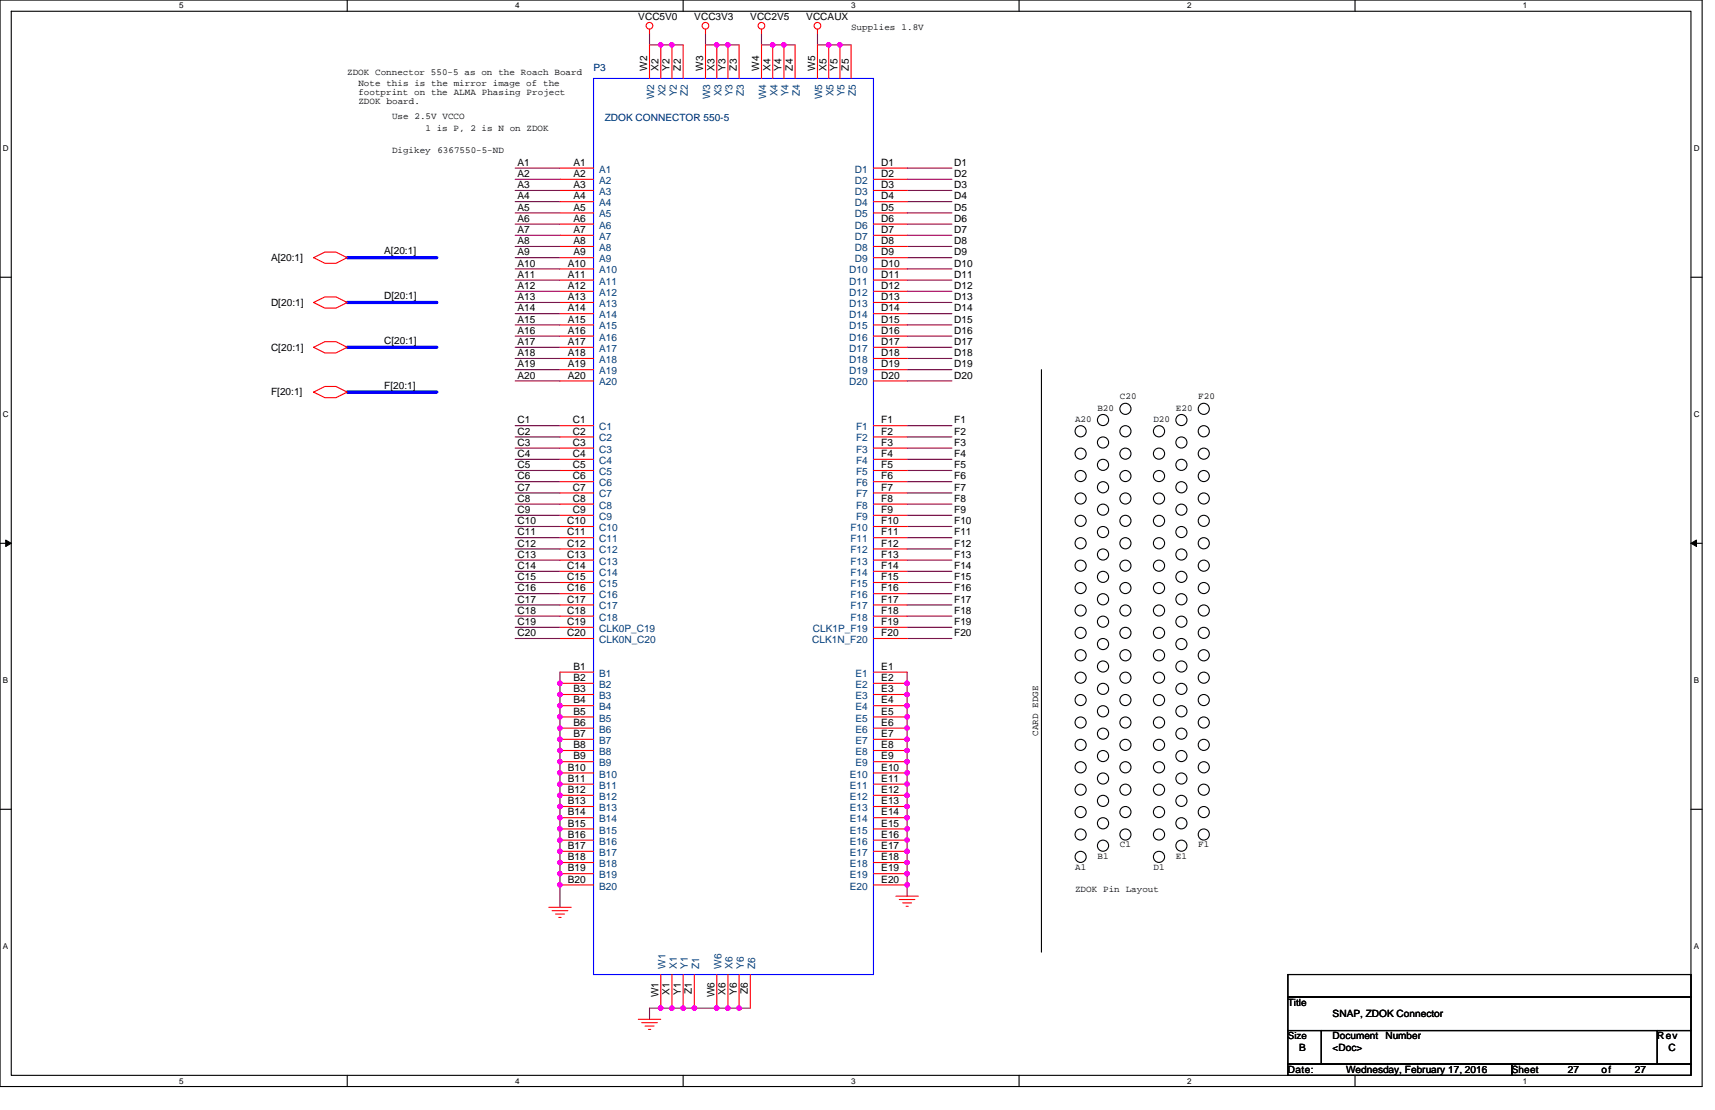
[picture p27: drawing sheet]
<svg xmlns="http://www.w3.org/2000/svg" width="432mm" height="279mm" viewBox="0 0 432 279" stroke-linecap="round" stroke-linejoin="round" font-family="sans-serif">
<defs><g id="words">
<g font-size="2.5">
<text x="160.7" y="5.1">VCC5V0</text>
<text x="174.8" y="5.1">VCC3V3</text>
<text x="188.9" y="5.1">VCC2V5</text>
<text x="203" y="5.1">VCCAUX</text>
<text x="162.9" y="17.8" transform="rotate(-90 162.9 17.8)">W2</text>
<text x="165.8" y="17.8" transform="rotate(-90 165.8 17.8)">X2</text>
<text x="168.6" y="17.8" transform="rotate(-90 168.6 17.8)">Y2</text>
<text x="171.4" y="17.8" transform="rotate(-90 171.4 17.8)">Z2</text>
<text x="177" y="17.8" transform="rotate(-90 177 17.8)">W3</text>
<text x="179.9" y="17.8" transform="rotate(-90 179.9 17.8)">X3</text>
<text x="182.7" y="17.8" transform="rotate(-90 182.7 17.8)">Y3</text>
<text x="185.5" y="17.8" transform="rotate(-90 185.5 17.8)">Z3</text>
<text x="191.1" y="17.8" transform="rotate(-90 191.1 17.8)">W4</text>
<text x="194" y="17.8" transform="rotate(-90 194 17.8)">X4</text>
<text x="196.8" y="17.8" transform="rotate(-90 196.8 17.8)">Y4</text>
<text x="199.6" y="17.8" transform="rotate(-90 199.6 17.8)">Z4</text>
<text x="205.2" y="17.8" transform="rotate(-90 205.2 17.8)">W5</text>
<text x="208.1" y="17.8" transform="rotate(-90 208.1 17.8)">X5</text>
<text x="210.9" y="17.8" transform="rotate(-90 210.9 17.8)">Y5</text>
<text x="213.7" y="17.8" transform="rotate(-90 213.7 17.8)">Z5</text>
<text x="130.3" y="41.7">A1</text>
<text x="144.4" y="41.7">A1</text>
<text x="221.9" y="41.7">D1</text>
<text x="240.2" y="41.7">D1</text>
<text x="130.3" y="44.6">A2</text>
<text x="130.3" y="47.4">A3</text>
<text x="144.4" y="47.3">A3</text>
<text x="144.4" y="44.5">A2</text>
<text x="221.9" y="47.3">D3</text>
<text x="221.9" y="44.5">D2</text>
<text x="240.2" y="44.6">D2</text>
<text x="240.2" y="47.4">D3</text>
<text x="130.3" y="50.2">A4</text>
<text x="130.3" y="53">A5</text>
<text x="144.4" y="53">A5</text>
<text x="144.4" y="50.2">A4</text>
<text x="221.9" y="53">D5</text>
<text x="221.9" y="50.2">D4</text>
<text x="240.2" y="50.2">D4</text>
<text x="240.2" y="53">D5</text>
<text x="130.3" y="55.8">A6</text>
<text x="130.3" y="58.7">A7</text>
<text x="144.4" y="58.6">A7</text>
<text x="144.4" y="55.8">A6</text>
<text x="221.9" y="58.6">D7</text>
<text x="221.9" y="55.8">D6</text>
<text x="240.2" y="55.8">D6</text>
<text x="240.2" y="58.7">D7</text>
<text x="68.2" y="65.7">A[20:1]</text>
<text x="96.7" y="64">A[20:1]</text>
<text x="130.3" y="61.5">A8</text>
<text x="130.3" y="64.3">A9</text>
<text x="144.4" y="64.3">A9</text>
<text x="144.4" y="61.4">A8</text>
<text x="221.9" y="64.3">D9</text>
<text x="221.9" y="61.4">D8</text>
<text x="240.2" y="61.5">D8</text>
<text x="240.2" y="64.3">D9</text>
<text x="130.3" y="67.1">A10</text>
<text x="130.3" y="69.9">A11</text>
<text x="142.9" y="69.9">A11</text>
<text x="142.9" y="67.1">A10</text>
<text x="221.9" y="69.9">D11</text>
<text x="221.9" y="67.1">D10</text>
<text x="240.2" y="69.9">D11</text>
<text x="240.2" y="67.1">D10</text>
<text x="68.2" y="77">D[20:1]</text>
<text x="96.7" y="75.3">D[20:1]</text>
<text x="130.3" y="72.7">A12</text>
<text x="130.3" y="75.6">A13</text>
<text x="142.9" y="75.5">A13</text>
<text x="142.9" y="72.7">A12</text>
<text x="221.9" y="75.5">D13</text>
<text x="221.9" y="72.7">D12</text>
<text x="240.2" y="72.7">D12</text>
<text x="240.2" y="75.6">D13</text>
<text x="130.3" y="81.2">A15</text>
<text x="130.3" y="78.4">A14</text>
<text x="142.9" y="78.4">A14</text>
<text x="142.9" y="81.2">A15</text>
<text x="221.9" y="81.2">D15</text>
<text x="221.9" y="78.4">D14</text>
<text x="240.2" y="78.4">D14</text>
<text x="240.2" y="81.2">D15</text>
<text x="68.2" y="88.2">C[20:1]</text>
<text x="96.7" y="86.6">C[20:1]</text>
<text x="130.3" y="86.8">A17</text>
<text x="130.3" y="84">A16</text>
<text x="130.3" y="89.7">A18</text>
<text x="142.9" y="84">A16</text>
<text x="142.9" y="86.8">A17</text>
<text x="142.9" y="89.6">A18</text>
<text x="221.9" y="89.6">D18</text>
<text x="221.9" y="86.8">D17</text>
<text x="221.9" y="84">D16</text>
<text x="240.2" y="84">D16</text>
<text x="240.2" y="89.7">D18</text>
<text x="240.2" y="86.8">D17</text>
<text x="130.3" y="92.5">A19</text>
<text x="130.3" y="95.3">A20</text>
<text x="142.9" y="92.5">A19</text>
<text x="142.9" y="95.3">A20</text>
<text x="221.9" y="95.3">D20</text>
<text x="221.9" y="92.5">D19</text>
<text x="240.2" y="92.5">D19</text>
<text x="240.2" y="95.3">D20</text>
<text x="68.2" y="99.5">F[20:1]</text>
<text x="96.7" y="97.9">F[20:1]</text>
<text x="130.3" y="106.6">C1</text>
<text x="144.2" y="106.6">C1</text>
<text x="221.9" y="106.6">F1</text>
<text x="240.2" y="106.6">F1</text>
<text x="130.3" y="109.4">C2</text>
<text x="130.3" y="112.2">C3</text>
<text x="144.2" y="112.2">C3</text>
<text x="144.2" y="109.4">C2</text>
<text x="221.9" y="112.2">F3</text>
<text x="221.9" y="109.4">F2</text>
<text x="240.2" y="109.4">F2</text>
<text x="240.2" y="112.2">F3</text>
<text x="130.3" y="115">C4</text>
<text x="130.3" y="117.9">C5</text>
<text x="144.2" y="117.8">C5</text>
<text x="144.2" y="115">C4</text>
<text x="221.9" y="117.8">F5</text>
<text x="221.9" y="115">F4</text>
<text x="240.2" y="115">F4</text>
<text x="240.2" y="117.9">F5</text>
<text x="130.3" y="123.5">C7</text>
<text x="130.3" y="120.7">C6</text>
<text x="144.2" y="123.5">C7</text>
<text x="144.2" y="120.7">C6</text>
<text x="221.9" y="123.5">F7</text>
<text x="221.9" y="120.7">F6</text>
<text x="240.2" y="120.7">F6</text>
<text x="240.2" y="123.5">F7</text>
<text x="130.3" y="126.3">C8</text>
<text x="130.3" y="129.1">C9</text>
<text x="130.3" y="132">C10</text>
<text x="142.8" y="131.9">C10</text>
<text x="144.2" y="129.1">C9</text>
<text x="144.2" y="126.3">C8</text>
<text x="221.9" y="131.9">F10</text>
<text x="221.9" y="129.1">F9</text>
<text x="221.9" y="126.3">F8</text>
<text x="240.2" y="126.3">F8</text>
<text x="240.2" y="132">F10</text>
<text x="240.2" y="129.1">F9</text>
<text x="130.3" y="137.6">C12</text>
<text x="130.3" y="134.8">C11</text>
<text x="142.8" y="137.6">C12</text>
<text x="142.8" y="134.7">C11</text>
<text x="221.9" y="137.6">F12</text>
<text x="221.9" y="134.7">F11</text>
<text x="240.2" y="134.8">F11</text>
<text x="240.2" y="137.6">F12</text>
<text x="130.3" y="140.4">C13</text>
<text x="130.3" y="143.2">C14</text>
<text x="142.8" y="143.2">C14</text>
<text x="142.8" y="140.4">C13</text>
<text x="221.9" y="143.2">F14</text>
<text x="221.9" y="140.4">F13</text>
<text x="240.2" y="143.2">F14</text>
<text x="240.2" y="140.4">F13</text>
<text x="130.3" y="146">C15</text>
<text x="130.3" y="148.9">C16</text>
<text x="142.8" y="148.8">C16</text>
<text x="142.8" y="146">C15</text>
<text x="221.9" y="148.8">F16</text>
<text x="221.9" y="146">F15</text>
<text x="240.2" y="146">F15</text>
<text x="240.2" y="148.9">F16</text>
<text x="130.3" y="154.5">C18</text>
<text x="130.3" y="151.7">C17</text>
<text x="142.8" y="154.5">C18</text>
<text x="142.8" y="151.7">C17</text>
<text x="221.9" y="154.5">F18</text>
<text x="221.9" y="151.7">F17</text>
<text x="240.2" y="154.5">F18</text>
<text x="240.2" y="151.7">F17</text>
<text x="130.3" y="157.3">C19</text>
<text x="130.3" y="160.1">C20</text>
<text x="142.8" y="160.1">C20</text>
<text x="142.8" y="157.3">C19</text>
<text x="221.9" y="160.1">F20</text>
<text x="221.9" y="157.3">F19</text>
<text x="240.2" y="157.3">F19</text>
<text x="240.2" y="160.1">F20</text>
<text x="144.4" y="171.4">B2</text>
<text x="144.4" y="168.6">B1</text>
<text x="221.9" y="171.4">E2</text>
<text x="221.9" y="168.6">E1</text>
<text x="144.4" y="179.9">B5</text>
<text x="144.4" y="177">B4</text>
<text x="144.4" y="174.2">B3</text>
<text x="221.9" y="179.9">E5</text>
<text x="221.9" y="177">E4</text>
<text x="221.9" y="174.2">E3</text>
<text x="144.4" y="185.5">B7</text>
<text x="144.4" y="182.7">B6</text>
<text x="221.9" y="185.5">E7</text>
<text x="221.9" y="182.7">E6</text>
<text x="144.4" y="191.1">B9</text>
<text x="144.4" y="188.3">B8</text>
<text x="221.9" y="191.1">E9</text>
<text x="221.9" y="188.3">E8</text>
<text x="142.9" y="196.8">B11</text>
<text x="142.9" y="194">B10</text>
<text x="221.9" y="196.8">E11</text>
<text x="221.9" y="194">E10</text>
<text x="142.9" y="202.4">B13</text>
<text x="142.9" y="199.6">B12</text>
<text x="221.9" y="202.4">E13</text>
<text x="221.9" y="199.6">E12</text>
<text x="142.9" y="208.1">B15</text>
<text x="142.9" y="205.2">B14</text>
<text x="221.9" y="208.1">E15</text>
<text x="221.9" y="205.2">E14</text>
<text x="142.9" y="213.7">B17</text>
<text x="142.9" y="210.9">B16</text>
<text x="221.9" y="213.7">E17</text>
<text x="221.9" y="210.9">E16</text>
<text x="142.9" y="219.3">B19</text>
<text x="142.9" y="216.5">B18</text>
<text x="221.9" y="219.3">E19</text>
<text x="221.9" y="216.5">E18</text>
<text x="142.9" y="222.2">B20</text>
<text x="221.9" y="222.2">E20</text>
<text x="165.8" y="251.1" transform="rotate(-90 165.8 251.1)">W1</text>
<text x="168.6" y="250.4" transform="rotate(-90 168.6 250.4)">X1</text>
<text x="171.4" y="250.4" transform="rotate(-90 171.4 250.4)">Y1</text>
<text x="174.2" y="250.2" transform="rotate(-90 174.2 250.2)">Z1</text>
<text x="179.9" y="251.1" transform="rotate(-90 179.9 251.1)">W6</text>
<text x="182.7" y="250.4" transform="rotate(-90 182.7 250.4)">X6</text>
<text x="185.5" y="250.4" transform="rotate(-90 185.5 250.4)">Y6</text>
<text x="188.3" y="250.2" transform="rotate(-90 188.3 250.2)">Z6</text>
<text x="324.3" y="253.2">Title</text>
<text x="335.5" y="256">SNAP, ZDOK Connector</text>
<text x="324.3" y="261.6">Size</text>
<text x="335.5" y="261.6">Document</text>
<text x="348.8" y="261.6">Number</text>
<text x="417.3" y="261.6">Rev</text>
<text x="327.1" y="264.5">B</text>
<text x="335.5" y="264.5">&lt;Doc&gt;</text>
<text x="420.1" y="264.5">C</text>
<text x="324.3" y="270.1">Date:</text>
<text x="338.9" y="270.1">Wednesday, February 17, 2016</text>
<text x="380.6" y="270.1">Sheet</text>
<text x="394.7" y="270.1">27</text>
<text x="403.2" y="270.1">of</text>
<text x="411.6" y="270.1">27</text>
</g>
<g font-size="2.5" fill="#000080">
<text x="149.4" y="17.8">P3</text>
<text x="152.3" y="30.5">ZDOK CONNECTOR 550-5</text>
</g>
<g font-size="2.5" fill="#004080">
<text x="164.7" y="25" transform="rotate(-90 164.7 25)">W2</text>
<text x="167.6" y="24.3" transform="rotate(-90 167.6 24.3)">X2</text>
<text x="170.4" y="24.3" transform="rotate(-90 170.4 24.3)">Y2</text>
<text x="173.2" y="24.1" transform="rotate(-90 173.2 24.1)">Z2</text>
<text x="178.8" y="25" transform="rotate(-90 178.8 25)">W3</text>
<text x="181.7" y="24.3" transform="rotate(-90 181.7 24.3)">X3</text>
<text x="184.5" y="24.3" transform="rotate(-90 184.5 24.3)">Y3</text>
<text x="187.3" y="24.1" transform="rotate(-90 187.3 24.1)">Z3</text>
<text x="192.9" y="25" transform="rotate(-90 192.9 25)">W4</text>
<text x="195.7" y="24.3" transform="rotate(-90 195.7 24.3)">X4</text>
<text x="198.6" y="24.3" transform="rotate(-90 198.6 24.3)">Y4</text>
<text x="201.4" y="24.1" transform="rotate(-90 201.4 24.1)">Z4</text>
<text x="207" y="25" transform="rotate(-90 207 25)">W5</text>
<text x="209.8" y="24.3" transform="rotate(-90 209.8 24.3)">X5</text>
<text x="212.7" y="24.3" transform="rotate(-90 212.7 24.3)">Y5</text>
<text x="215.5" y="24.1" transform="rotate(-90 215.5 24.1)">Z5</text>
<text x="150.9" y="46.3">A2</text>
<text x="150.9" y="43.5">A1</text>
<text x="215.2" y="46.3">D2</text>
<text x="215.2" y="43.5">D1</text>
<text x="150.9" y="51.9">A4</text>
<text x="150.9" y="49.1">A3</text>
<text x="215.2" y="51.9">D4</text>
<text x="215.2" y="49.1">D3</text>
<text x="150.9" y="57.6">A6</text>
<text x="150.9" y="54.7">A5</text>
<text x="215.2" y="57.6">D6</text>
<text x="215.2" y="54.7">D5</text>
<text x="150.9" y="66">A9</text>
<text x="150.9" y="63.2">A8</text>
<text x="150.9" y="60.4">A7</text>
<text x="215.2" y="66">D9</text>
<text x="215.2" y="63.2">D8</text>
<text x="215.2" y="60.4">D7</text>
<text x="150.9" y="71.6">A11</text>
<text x="150.9" y="68.8">A10</text>
<text x="213.8" y="71.6">D11</text>
<text x="213.8" y="68.8">D10</text>
<text x="150.9" y="77.3">A13</text>
<text x="150.9" y="74.5">A12</text>
<text x="213.8" y="77.3">D13</text>
<text x="213.8" y="74.5">D12</text>
<text x="150.9" y="80.1">A14</text>
<text x="150.9" y="82.9">A15</text>
<text x="213.8" y="82.9">D15</text>
<text x="213.8" y="80.1">D14</text>
<text x="150.9" y="85.7">A16</text>
<text x="150.9" y="88.6">A17</text>
<text x="213.8" y="88.6">D17</text>
<text x="213.8" y="85.7">D16</text>
<text x="150.9" y="91.4">A18</text>
<text x="150.9" y="94.2">A19</text>
<text x="213.8" y="94.2">D19</text>
<text x="213.8" y="91.4">D18</text>
<text x="150.9" y="97">A20</text>
<text x="213.8" y="97">D20</text>
<text x="150.9" y="113.9">C3</text>
<text x="150.9" y="111.1">C2</text>
<text x="150.9" y="108.3">C1</text>
<text x="215.5" y="113.9">F3</text>
<text x="215.5" y="111.1">F2</text>
<text x="215.5" y="108.3">F1</text>
<text x="150.9" y="119.6">C5</text>
<text x="150.9" y="116.8">C4</text>
<text x="215.5" y="119.6">F5</text>
<text x="215.5" y="116.8">F4</text>
<text x="150.9" y="125.2">C7</text>
<text x="150.9" y="122.4">C6</text>
<text x="215.5" y="125.2">F7</text>
<text x="215.5" y="122.4">F6</text>
<text x="150.9" y="130.9">C9</text>
<text x="150.9" y="128">C8</text>
<text x="215.5" y="130.9">F9</text>
<text x="215.5" y="128">F8</text>
<text x="150.9" y="136.5">C11</text>
<text x="150.9" y="133.7">C10</text>
<text x="214.1" y="136.5">F11</text>
<text x="214.1" y="133.7">F10</text>
<text x="150.9" y="142.1">C13</text>
<text x="150.9" y="139.3">C12</text>
<text x="214.1" y="142.1">F13</text>
<text x="214.1" y="139.3">F12</text>
<text x="150.9" y="147.8">C15</text>
<text x="150.9" y="144.9">C14</text>
<text x="214.1" y="147.8">F15</text>
<text x="214.1" y="144.9">F14</text>
<text x="150.9" y="153.4">C17</text>
<text x="150.9" y="150.6">C16</text>
<text x="214.1" y="153.4">F17</text>
<text x="214.1" y="150.6">F16</text>
<text x="150.9" y="161.9">CLK0N_C20</text>
<text x="150.9" y="159">CLK0P_C19</text>
<text x="150.9" y="156.2">C18</text>
<text x="204.5" y="161.9">CLK1N_F20</text>
<text x="204.6" y="159">CLK1P_F19</text>
<text x="214.1" y="156.2">F18</text>
<text x="150.9" y="173.1">B2</text>
<text x="150.9" y="170.3">B1</text>
<text x="215.4" y="173.1">E2</text>
<text x="215.4" y="170.3">E1</text>
<text x="150.9" y="178.8">B4</text>
<text x="150.9" y="176">B3</text>
<text x="215.4" y="178.8">E4</text>
<text x="215.4" y="176">E3</text>
<text x="150.9" y="184.4">B6</text>
<text x="150.9" y="181.6">B5</text>
<text x="215.4" y="184.4">E6</text>
<text x="215.4" y="181.6">E5</text>
<text x="150.9" y="190.1">B8</text>
<text x="150.9" y="187.2">B7</text>
<text x="215.4" y="190.1">E8</text>
<text x="215.4" y="187.2">E7</text>
<text x="150.9" y="195.7">B10</text>
<text x="150.9" y="192.9">B9</text>
<text x="214" y="195.7">E10</text>
<text x="215.4" y="192.9">E9</text>
<text x="150.9" y="201.3">B12</text>
<text x="150.9" y="198.5">B11</text>
<text x="214" y="201.3">E12</text>
<text x="214" y="198.5">E11</text>
<text x="150.9" y="209.8">B15</text>
<text x="150.9" y="207">B14</text>
<text x="150.9" y="204.2">B13</text>
<text x="214" y="209.8">E15</text>
<text x="214" y="207">E14</text>
<text x="214" y="204.2">E13</text>
<text x="150.9" y="215.4">B17</text>
<text x="150.9" y="212.6">B16</text>
<text x="214" y="215.4">E17</text>
<text x="214" y="212.6">E16</text>
<text x="150.9" y="221.1">B19</text>
<text x="150.9" y="218.2">B18</text>
<text x="214" y="221.1">E19</text>
<text x="214" y="218.2">E18</text>
<text x="150.9" y="223.9">B20</text>
<text x="214" y="223.9">E20</text>
<text x="167.6" y="243.9" transform="rotate(-90 167.6 243.9)">W1</text>
<text x="170.4" y="243.9" transform="rotate(-90 170.4 243.9)">X1</text>
<text x="173.2" y="243.9" transform="rotate(-90 173.2 243.9)">Y1</text>
<text x="176" y="243.9" transform="rotate(-90 176 243.9)">Z1</text>
<text x="181.7" y="243.9" transform="rotate(-90 181.7 243.9)">W6</text>
<text x="184.5" y="243.9" transform="rotate(-90 184.5 243.9)">X6</text>
<text x="187.3" y="243.9" transform="rotate(-90 187.3 243.9)">Y6</text>
<text x="190.1" y="243.9" transform="rotate(-90 190.1 243.9)">Z6</text>
</g>
<g font-size="2.3">
<text x="214.3" y="7.5">Supplies 1.8V</text>
<text x="87.4" y="18.8">ZDOK Connector 550-5 as on the Roach Board</text>
<text x="90.2" y="21.6">Note this is the mirror image of the</text>
<text x="90.2" y="23.9">footprint on the ALMA Phasing Project</text>
<text x="90.2" y="26.2">ZDOK board.</text>
<text x="98.7" y="30.1">Use 2.5V VCCO</text>
<text x="107.1" y="32.9">1 is P, 2 is N on ZDOK</text>
<text x="98.7" y="38.5">Digikey</text>
<text x="110.1" y="38.5">6367550-5-ND</text>
<text x="282" y="100.5">C20</text>
<text x="301.7" y="100.5">F20</text>
<text x="270.7" y="106.2">A20</text>
<text x="276.3" y="103.4">B20</text>
<text x="290.4" y="106.2">D20</text>
<text x="296.1" y="103.4">E20</text>
<text x="261.4" y="185.3" transform="rotate(-90 261.4 185.3)">CARD EDGE</text>
<text x="282" y="213.3">C1</text>
<text x="301.7" y="213.3">F1</text>
<text x="270.7" y="218.9">A1</text>
<text x="276.3" y="216.1">B1</text>
<text x="290.4" y="218.9">D1</text>
<text x="296.1" y="216.1">E1</text>
<text x="270.7" y="224.6">ZDOK Pin Layout</text>
</g>
<g font-size="2">
<text x="45.1" y="2.1">5</text>
<text x="129.7" y="2.1">4</text>
<text x="214.3" y="2.1">3</text>
<text x="298.9" y="2.1">2</text>
<text x="383.5" y="2.1">1</text>
<text x=".7" y="38.1">D</text>
<text x="426.5" y="38.1">D</text>
<text x=".7" y="105.1">C</text>
<text x="426.5" y="105.1">C</text>
<text x=".7" y="172">B</text>
<text x="426.5" y="172">B</text>
<text x=".7" y="239">A</text>
<text x="426.5" y="239">A</text>
<text x="45.1" y="272.8">5</text>
<text x="129.7" y="272.8">4</text>
<text x="214.3" y="272.8">3</text>
<text x="298.9" y="272.8">2</text>
<text x="383.5" y="272.8">1</text>
</g>
</g></defs>
<path d="M0 0h428.6v273.5h-428.6zM2.8 2.8h422.9v267.9h-422.9z" fill="none" stroke="#000" stroke-width=".28"/>
<g fill="#fff">
<path d="M45.1 .3h1.1v2.3h-1.1z"/>
<path d="M45.1 271h1.1v2.2h-1.1z"/>
</g>
<path d="M87.4 0v2.8M87.4 270.7v2.8" fill="none" stroke="#000" stroke-width=".28"/>
<g fill="#fff">
<path d="M129.7 .3h1.1v2.3h-1.1z"/>
<path d="M129.7 271h1.1v2.2h-1.1z"/>
</g>
<path d="M172 0v2.8M172 270.7v2.8" fill="none" stroke="#000" stroke-width=".28"/>
<g fill="#fff">
<path d="M214.3 .3h1.1v2.3h-1.1z"/>
<path d="M214.3 271h1.1v2.2h-1.1z"/>
</g>
<path d="M256.6 0v2.8M256.6 270.7v2.8" fill="none" stroke="#000" stroke-width=".28"/>
<g fill="#fff">
<path d="M298.9 .3h1.1v2.3h-1.1z"/>
<path d="M298.9 271h1.1v2.2h-1.1z"/>
</g>
<path d="M341.2 0v2.8M341.2 270.7v2.8" fill="none" stroke="#000" stroke-width=".28"/>
<g fill="#fff">
<path d="M383.5 .3h1.1v2.3h-1.1z"/>
<path d="M383.5 271h1.1v2.2h-1.1z"/>
<path d="M.7 36.3h1.5v2.3h-1.5z"/>
<path d="M426.5 36.3h1.4v2.3h-1.4z"/>
<path d="M.7 103.3h1.5v2.2h-1.5z"/>
<path d="M426.5 103.3h1.4v2.2h-1.4z"/>
</g>
<path d="M0 69.8h2.8M425.7 69.8h2.9" fill="none" stroke="#000" stroke-width=".28"/>
<g fill="#fff">
<path d="M.7 170.2h1.4v2.3h-1.4z"/>
<path d="M426.5 170.2h1.3v2.3h-1.3z"/>
</g>
<path d="M0 136.8h2.8M425.7 136.8h2.9" fill="none" stroke="#000" stroke-width=".28"/>
<path d="M1.4 135.9l1.4 .9-1.4 .8zM425.7 136.8l1.4-.9v1.7z" fill="#000" stroke="#000" stroke-width=".25"/>
<g fill="#fff">
<path d="M.7 237.2h1.4v2.2h-1.4z"/>
<path d="M426.4 237.2h1.4v2.2h-1.4z"/>
</g>
<g fill="none" stroke="#000" stroke-width=".28">
<path d="M262.2 93v146.7M0 203.7h2.8M425.7 203.7h2.9M324.3 245.3h101.4v5.7h-101.4zM324.3 251h101.4v8.4h-101.4zM324.3 259.4h8.4v8.5h-8.4zM332.7 259.4h84.6v8.5h-84.6zM417.3 259.4h8.4v8.5h-8.4zM324.3 267.9h56.3v2.8h-56.3zM380.6 267.9h45.1v2.8h-45.1z"/>
<circle cx="272.1" cy="108.5" r="1.4"/>
<circle cx="272.1" cy="119.8" r="1.4"/>
<circle cx="272.1" cy="114.2" r="1.4"/>
<circle cx="277.7" cy="111.4" r="1.4"/>
<circle cx="277.7" cy="117" r="1.4"/>
<circle cx="277.7" cy="105.7" r="1.4"/>
<circle cx="283.4" cy="108.5" r="1.4"/>
<circle cx="283.4" cy="119.8" r="1.4"/>
<circle cx="283.4" cy="102.9" r="1.4"/>
<circle cx="283.4" cy="114.2" r="1.4"/>
<circle cx="291.8" cy="108.6" r="1.41"/>
<circle cx="291.8" cy="119.8" r="1.4"/>
<circle cx="291.8" cy="114.2" r="1.4"/>
<circle cx="297.5" cy="105.7" r="1.4"/>
<circle cx="297.5" cy="117" r="1.4"/>
<circle cx="297.5" cy="111.4" r="1.4"/>
<circle cx="303.1" cy="108.5" r="1.4"/>
<circle cx="303.1" cy="119.8" r="1.4"/>
<circle cx="303.1" cy="102.9" r="1.4"/>
<circle cx="303.1" cy="114.2" r="1.4"/>
<circle cx="272.1" cy="136.7" r="1.4"/>
<circle cx="272.1" cy="131.1" r="1.4"/>
<circle cx="272.1" cy="125.5" r="1.4"/>
<circle cx="277.7" cy="122.6" r="1.41"/>
<circle cx="277.7" cy="139.6" r="1.4"/>
<circle cx="277.7" cy="133.9" r="1.4"/>
<circle cx="277.7" cy="128.3" r="1.4"/>
<circle cx="283.4" cy="136.7" r="1.4"/>
<circle cx="283.4" cy="125.5" r="1.4"/>
<circle cx="283.4" cy="131.1" r="1.4"/>
<circle cx="291.8" cy="136.7" r="1.41"/>
<circle cx="291.8" cy="131.1" r="1.4"/>
<circle cx="291.8" cy="125.5" r="1.4"/>
<circle cx="297.4" cy="122.6" r="1.4"/>
<circle cx="297.5" cy="133.9" r="1.4"/>
<circle cx="297.5" cy="139.6" r="1.4"/>
<circle cx="297.5" cy="128.3" r="1.4"/>
<circle cx="303.1" cy="136.7" r="1.4"/>
<circle cx="303.1" cy="125.5" r="1.4"/>
<circle cx="303.1" cy="131.1" r="1.4"/>
<circle cx="272.1" cy="142.4" r="1.4"/>
<circle cx="272.1" cy="153.7" r="1.4"/>
<circle cx="272.1" cy="148" r="1.4"/>
<circle cx="272.1" cy="159.3" r="1.4"/>
<circle cx="277.7" cy="150.8" r="1.41"/>
<circle cx="277.7" cy="156.5" r="1.4"/>
<circle cx="277.7" cy="145.2" r="1.4"/>
<circle cx="283.4" cy="153.7" r="1.4"/>
<circle cx="283.4" cy="148" r="1.4"/>
<circle cx="283.4" cy="142.4" r="1.4"/>
<circle cx="283.4" cy="159.3" r="1.4"/>
<circle cx="291.8" cy="159.3" r="1.4"/>
<circle cx="291.8" cy="153.7" r="1.4"/>
<circle cx="291.8" cy="148" r="1.4"/>
<circle cx="291.8" cy="142.4" r="1.4"/>
<circle cx="297.4" cy="150.8" r="1.4"/>
<circle cx="297.5" cy="156.5" r="1.4"/>
<circle cx="297.5" cy="145.2" r="1.4"/>
<circle cx="303.1" cy="153.7" r="1.4"/>
<circle cx="303.1" cy="142.4" r="1.4"/>
<circle cx="303.1" cy="159.3" r="1.4"/>
<circle cx="303.1" cy="148" r="1.4"/>
<circle cx="272.1" cy="164.9" r="1.4"/>
<circle cx="272.1" cy="176.2" r="1.4"/>
<circle cx="272.1" cy="170.6" r="1.4"/>
<circle cx="277.7" cy="179" r="1.41"/>
<circle cx="277.7" cy="173.4" r="1.4"/>
<circle cx="277.7" cy="167.8" r="1.4"/>
<circle cx="277.7" cy="162.1" r="1.4"/>
<circle cx="283.4" cy="164.9" r="1.4"/>
<circle cx="283.4" cy="170.6" r="1.4"/>
<circle cx="283.4" cy="176.2" r="1.4"/>
<circle cx="291.8" cy="164.9" r="1.41"/>
<circle cx="291.8" cy="170.6" r="1.4"/>
<circle cx="291.8" cy="176.2" r="1.4"/>
<circle cx="297.4" cy="179" r="1.4"/>
<circle cx="297.5" cy="162.1" r="1.4"/>
<circle cx="297.5" cy="173.4" r="1.4"/>
<circle cx="297.5" cy="167.8" r="1.4"/>
<circle cx="303.1" cy="164.9" r="1.4"/>
<circle cx="303.1" cy="176.2" r="1.4"/>
<circle cx="303.1" cy="170.6" r="1.4"/>
<circle cx="272.1" cy="193.1" r="1.4"/>
<circle cx="272.1" cy="187.5" r="1.4"/>
<circle cx="272.1" cy="198.8" r="1.4"/>
<circle cx="272.1" cy="181.9" r="1.4"/>
<circle cx="277.7" cy="190.3" r="1.4"/>
<circle cx="277.7" cy="184.7" r="1.4"/>
<circle cx="277.7" cy="196" r="1.4"/>
<circle cx="283.4" cy="193.1" r="1.4"/>
<circle cx="283.4" cy="198.8" r="1.4"/>
<circle cx="283.4" cy="187.5" r="1.4"/>
<circle cx="283.4" cy="181.9" r="1.4"/>
<circle cx="291.8" cy="193.1" r="1.41"/>
<circle cx="291.8" cy="198.8" r="1.4"/>
<circle cx="291.8" cy="187.5" r="1.4"/>
<circle cx="291.8" cy="181.9" r="1.4"/>
<circle cx="297.5" cy="184.7" r="1.4"/>
<circle cx="297.5" cy="196" r="1.4"/>
<circle cx="297.5" cy="190.3" r="1.4"/>
<circle cx="303.1" cy="193.1" r="1.4"/>
<circle cx="303.1" cy="181.9" r="1.4"/>
<circle cx="303.1" cy="187.5" r="1.4"/>
<circle cx="303.1" cy="198.8" r="1.4"/>
<circle cx="272.1" cy="210.1" r="1.4"/>
<circle cx="272.1" cy="204.4" r="1.4"/>
<circle cx="272.1" cy="215.7" r="1.4"/>
<circle cx="277.7" cy="207.2" r="1.41"/>
<circle cx="277.7" cy="201.6" r="1.4"/>
<circle cx="277.7" cy="212.9" r="1.4"/>
<circle cx="283.4" cy="210.1" r="1.4"/>
<circle cx="283.4" cy="204.4" r="1.4"/>
<circle cx="291.8" cy="210.1" r="1.4"/>
<circle cx="291.8" cy="215.7" r="1.4"/>
<circle cx="291.8" cy="204.4" r="1.4"/>
<circle cx="297.4" cy="207.2" r="1.4"/>
<circle cx="297.5" cy="212.9" r="1.4"/>
<circle cx="297.5" cy="201.6" r="1.4"/>
<circle cx="303.1" cy="204.4" r="1.4"/>
<circle cx="303.1" cy="210.1" r="1.4"/>
</g>
<g fill="none" stroke="#800040" stroke-width=".28">
<path d="M163.5 8.5v2.8h8.5M177.6 8.5v2.8h8.5M191.7 8.5v2.8h8.5M205.8 8.5v2.8h8.5M129.7 42.3h11.3M129.7 45.1h11.3M129.7 50.8h11.3M129.7 47.9h11.3M129.7 53.6h11.3M129.7 56.4h11.3M129.7 59.2h11.3M228.4 42.3h11.3"/>
<path d="M228.4 45.1h11.3M228.4 47.9h11.3M228.4 50.8h11.3M228.4 53.6h11.3M228.4 56.4h11.3M228.4 59.2h11.3M129.7 67.7h11.3M129.7 62h11.3M129.7 64.9h11.3M129.7 70.5h11.3M129.7 73.3h11.3M129.7 79h11.3"/>
<path d="M129.7 76.1h11.3M228.4 62h11.3M228.4 70.5h11.3M228.4 64.9h11.3M228.4 67.7h11.3M228.4 73.3h11.3M228.4 79h11.3M228.4 76.1h11.3M129.7 81.8h11.3M129.7 87.4h11.3M129.7 84.6h11.3M129.7 90.2h11.3"/>
<path d="M129.7 93h11.3M129.7 95.9h11.3M228.4 84.6h11.3M228.4 81.8h11.3M228.4 90.2h11.3M228.4 87.4h11.3M228.4 93h11.3M228.4 95.9h11.3M129.7 107.1h11.3M129.7 110h11.3M129.7 112.8h11.3M129.7 115.6h11.3"/>
<path d="M129.7 118.4h11.3M228.4 107.1h11.3M228.4 110h11.3M228.4 112.8h11.3M228.4 115.6h11.3M228.4 118.4h11.3M129.7 124.1h11.3M129.7 121.2h11.3M129.7 126.9h11.3M129.7 129.7h11.3M129.7 132.5h11.3M129.7 138.2h11.3"/>
<path d="M129.7 135.3h11.3M228.4 121.2h11.3M228.4 126.9h11.3M228.4 124.1h11.3M228.4 132.5h11.3M228.4 135.3h11.3M228.4 129.7h11.3M228.4 138.2h11.3M129.7 141h11.3M129.7 143.8h11.3M129.7 146.6h11.3M129.7 149.4h11.3"/>
<path d="M129.7 155.1h11.3M129.7 152.3h11.3M129.7 157.9h11.3M228.4 143.8h11.3M228.4 141h11.3M228.4 146.6h11.3M228.4 149.4h11.3M228.4 155.1h11.3M228.4 157.9h11.3M228.4 152.3h11.3M129.7 160.7h11.3M141 169.2v59.2"/>
<path d="M228.4 160.7h11.3M228.4 169.2v56.4M188.9 253.8h-25.4v2.8"/>
</g>
<g fill="#f0f" stroke="#f0f" stroke-width=".28">
<circle cx="141" cy="200.2" r=".56"/>
<circle cx="141" cy="197.4" r=".55"/>
<circle cx="141" cy="194.5" r=".55"/>
<circle cx="141" cy="191.7" r=".55"/>
<circle cx="141" cy="219.9" r=".55"/>
<circle cx="141" cy="217.1" r=".55"/>
<circle cx="141" cy="208.6" r=".55"/>
<circle cx="141" cy="205.8" r=".55"/>
<circle cx="141" cy="186.1" r=".56"/>
<circle cx="141" cy="183.3" r=".55"/>
<circle cx="141" cy="180.4" r=".55"/>
<circle cx="141" cy="203" r=".55"/>
<circle cx="141" cy="188.9" r=".55"/>
<circle cx="141" cy="214.3" r=".56"/>
<circle cx="141" cy="211.5" r=".55"/>
<circle cx="141" cy="174.8" r=".55"/>
<circle cx="141" cy="172" r=".56"/>
<circle cx="141" cy="177.6" r=".55"/>
<circle cx="228.4" cy="219.9" r=".56"/>
<circle cx="228.4" cy="200.2" r=".57"/>
<circle cx="228.4" cy="186.1" r=".57"/>
<circle cx="228.4" cy="208.6" r=".56"/>
<circle cx="228.4" cy="205.8" r=".56"/>
<circle cx="228.4" cy="211.5" r=".56"/>
<circle cx="228.4" cy="191.7" r=".56"/>
<circle cx="228.4" cy="188.9" r=".56"/>
<circle cx="228.4" cy="222.7" r=".56"/>
<circle cx="228.4" cy="183.3" r=".56"/>
<circle cx="228.4" cy="197.4" r=".56"/>
<circle cx="228.4" cy="194.5" r=".56"/>
<circle cx="228.4" cy="174.8" r=".56"/>
<circle cx="228.4" cy="172" r=".57"/>
<circle cx="228.4" cy="217.1" r=".56"/>
<circle cx="228.4" cy="214.3" r=".57"/>
<circle cx="228.4" cy="180.4" r=".56"/>
<circle cx="228.4" cy="177.6" r=".56"/>
<circle cx="228.4" cy="203" r=".56"/>
<circle cx="186.1" cy="253.7" r=".56"/>
<circle cx="169.2" cy="253.7" r=".55"/>
<circle cx="174.8" cy="253.7" r=".55"/>
<circle cx="172" cy="253.7" r=".56"/>
<circle cx="183.3" cy="253.7" r=".55"/>
<circle cx="180.4" cy="253.7" r=".55"/>
<circle cx="166.3" cy="253.7" r=".55"/>
<circle cx="141" cy="222.7" r=".55"/>
<circle cx="169.2" cy="11.3" r=".55"/>
<circle cx="166.3" cy="11.3" r=".55"/>
<circle cx="211.5" cy="11.3" r=".55"/>
<circle cx="208.6" cy="11.3" r=".55"/>
<circle cx="197.4" cy="11.3" r=".55"/>
<circle cx="180.4" cy="11.3" r=".55"/>
<circle cx="183.3" cy="11.3" r=".55"/>
<circle cx="194.5" cy="11.3" r=".55"/>
</g>
<path d="M87.4 64.9h22.6M87.4 76.1h22.6M87.4 87.4h22.6M87.4 98.7h22.6" fill="none" stroke="#00f" stroke-width=".83"/>
<g fill="none" stroke="#f00" stroke-width=".28">
<path d="M163.5 7.3v1.2M163.5 11.3v8.4M166.4 11.3v8.4M169.2 11.3v8.4M172 11.3v8.4M177.6 7.3v1.2M177.6 11.3v8.4M180.5 11.3v8.4M183.3 11.3v8.4M186.1 11.3v8.4M191.7 7.3v1.2M191.7 11.3v8.4"/>
<path d="M194.6 11.3v8.4M197.4 11.3v8.4M200.2 11.3v8.4M205.8 7.3v1.2M205.8 11.3v8.4M208.7 11.3v8.4M211.5 11.3v8.4M214.3 11.3v8.4M141 59.2h8.4M141 56.4h8.4M141 53.6h8.4M141 50.8h8.4"/>
<path d="M141 47.9h8.4M141 45.1h8.4M141 42.3h8.4M219.9 59.2h8.5M219.9 56.4h8.5M219.9 53.6h8.5M219.9 50.8h8.5M219.9 47.9h8.5M219.9 45.1h8.5M219.9 42.3h8.5M79 64.9l2.8-1.4h2.8l2.8 1.4-2.8 1.4h-2.8zM79 76.1l2.8-1.4h2.8l2.8 1.4-2.8 1.5h-2.8z"/>
<path d="M141 76.1h8.4M141 73.3h8.4M141 70.5h8.4M141 67.7h8.4M141 64.9h8.4M141 62h8.4M141 79h8.4M219.9 79h8.5M219.9 76.1h8.5M219.9 73.3h8.5M219.9 70.5h8.5M219.9 67.7h8.5"/>
<path d="M219.9 64.9h8.5M219.9 62h8.5M79 87.4l2.8-1.4h2.8l2.8 1.4-2.8 1.4h-2.8zM79 98.7l2.8-1.4h2.8l2.8 1.4-2.8 1.4h-2.8zM141 81.8h8.4M141 84.6h8.4M141 87.4h8.4M141 90.2h8.4M141 93h8.4M141 95.9h8.4M219.9 95.9h8.5M219.9 93h8.5"/>
<path d="M219.9 90.2h8.5M219.9 87.4h8.5M219.9 84.6h8.5M219.9 81.8h8.5M141 118.4h8.4M141 115.6h8.4M141 112.8h8.4M141 110h8.4M141 107.1h8.4M219.9 118.4h8.5M219.9 115.6h8.5M219.9 112.8h8.5"/>
<path d="M219.9 110h8.5M219.9 107.1h8.5M141 138.2h8.4M141 135.3h8.4M141 132.5h8.4M141 129.7h8.4M141 126.9h8.4M141 124.1h8.4M141 121.2h8.4M219.9 138.2h8.5M219.9 135.3h8.5M219.9 132.5h8.5"/>
<path d="M219.9 129.7h8.5M219.9 126.9h8.5M219.9 124.1h8.5M219.9 121.2h8.5M141 157.9h8.4M141 155.1h8.4M141 152.3h8.4M141 149.4h8.4M141 146.6h8.4M141 143.8h8.4M141 141h8.4M219.9 157.9h8.5"/>
<path d="M219.9 155.1h8.5M219.9 152.3h8.5M219.9 149.4h8.5M219.9 146.6h8.5M219.9 143.8h8.5M219.9 141h8.5M141 160.7h8.4M141 177.6h8.4M141 174.8h8.4M141 172h8.4M141 169.2h8.4M219.9 160.7h8.5"/>
<path d="M219.9 177.6h8.5M219.9 174.8h8.5M219.9 172h8.5M219.9 169.2h8.5M141 197.4h8.4M141 194.6h8.4M141 191.7h8.4M141 188.9h8.4M141 186.1h8.4M141 183.3h8.4M141 180.5h8.4M219.9 197.4h8.5"/>
<path d="M219.9 194.6h8.5M219.9 191.7h8.5M219.9 188.9h8.5M219.9 186.1h8.5M219.9 183.3h8.5M219.9 180.5h8.5M141 219.9h8.4M141 217.1h8.4M141 214.3h8.4M141 211.5h8.4M141 208.7h8.4M141 205.8h8.4"/>
<path d="M141 203h8.4M141 200.2h8.4M219.9 219.9h8.5M219.9 217.1h8.5M219.9 214.3h8.5M219.9 211.5h8.5M219.9 208.7h8.5M219.9 205.8h8.5M219.9 203h8.5M219.9 200.2h8.5M138.2 228.4h5.6M139 229.2h4"/>
<path d="M139.9 230.1h2.2M140.7 230.9h.6M141 222.8h8.4M219.9 222.8h8.5M225.6 225.6h5.6M226.4 226.4h4M227.3 227.3h2.2M228.1 228.1h.6M160.7 256.6h5.7M161.6 257.4h3.9M162.4 258.3h2.3M163.3 259.1h.5"/>
<path d="M166.4 245.3v8.5M169.2 245.3v8.5M172 245.3v8.5M174.8 245.3v8.5M180.5 245.3v8.5M183.3 245.3v8.5M186.1 245.3v8.5M188.9 245.3v8.5"/>
<circle cx="163.5" cy="6.5" r=".84"/>
<circle cx="177.6" cy="6.5" r=".84"/>
<circle cx="191.7" cy="6.5" r=".84"/>
<circle cx="205.8" cy="6.5" r=".84"/>
</g>
<path d="M149.4 19.7h70.5v225.6h-70.5z" fill="none" stroke="#00f" stroke-width=".28"/>
<use href="#words"/>
</svg>
